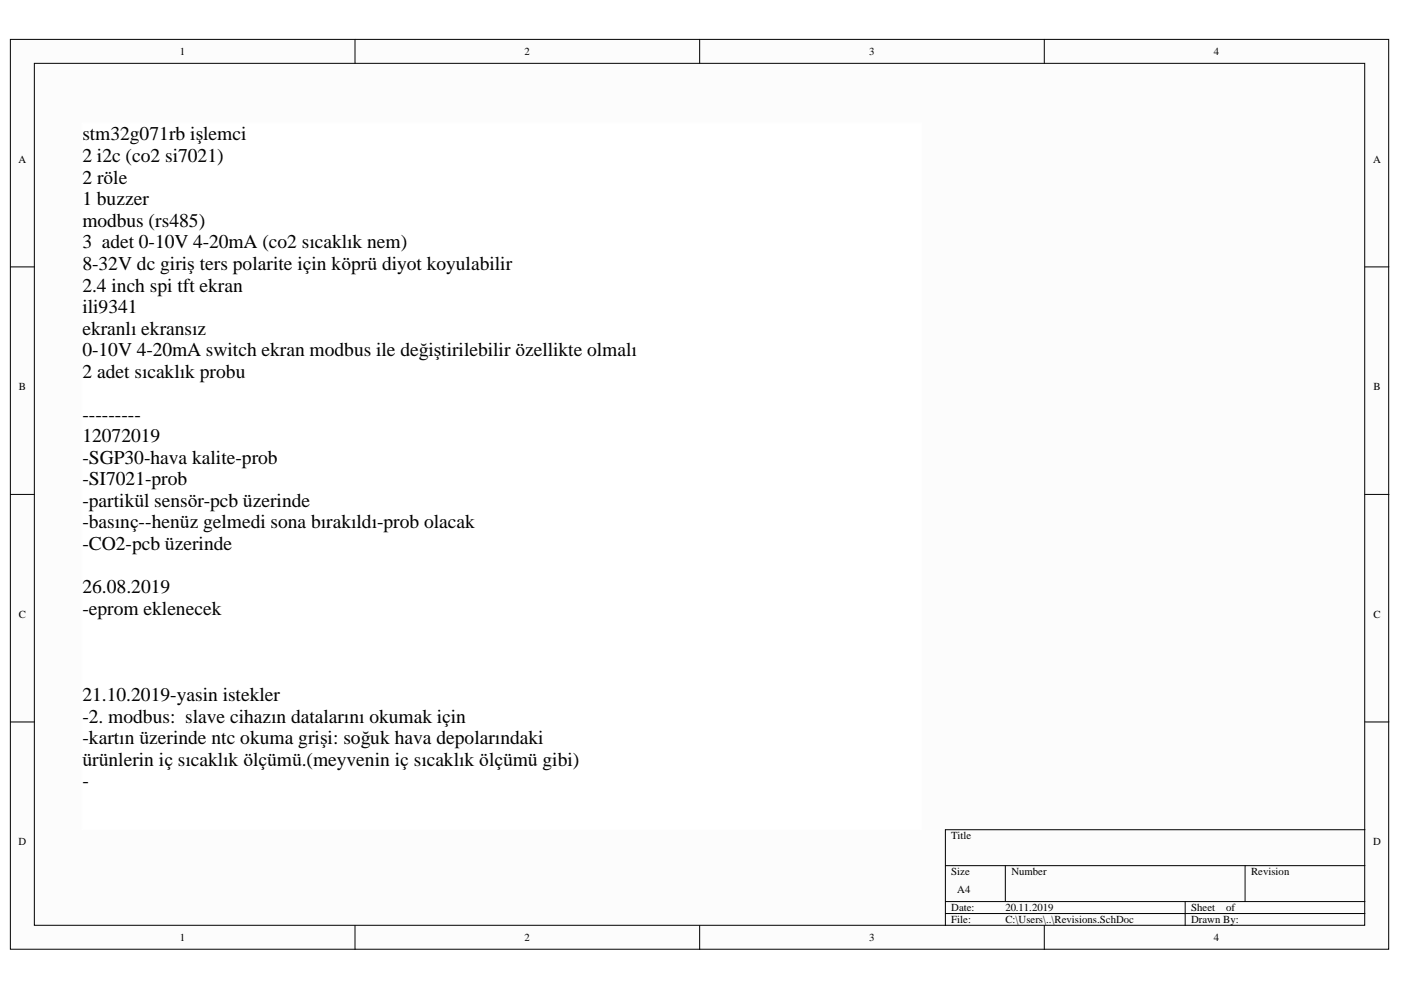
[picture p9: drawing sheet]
<svg xmlns="http://www.w3.org/2000/svg" width="297mm" height="210mm" viewBox="0 0 297 210" stroke-linecap="round" stroke-linejoin="round" font-family="sans-serif">
<defs><g id="words">
<g font-size="4.1">
<text x="17.5" y="29.8">stm32g071rb işlemci</text>
<text x="17.5" y="34.4">2 i2c (co2 si7021)</text>
<text x="17.5" y="39">2 röle</text>
<text x="17.5" y="43.5">1 buzzer</text>
<text x="17.5" y="48.1">modbus (rs485)</text>
<text x="17.5" y="52.6">3 adet 0-10V 4-20mA (co2 sıcaklık nem)</text>
<text x="17.5" y="57.2">8-32V dc giriş ters polarite için köprü diyot koyulabilir</text>
<text x="17.5" y="61.8">2.4 inch spi tft ekran</text>
<text x="17.5" y="66.4">ili9341</text>
<text x="17.5" y="70.9">ekranlı ekransız</text>
<text x="17.5" y="75.5">0-10V 4-20mA switch ekran modbus ile değiştirilebilir özellikte olmalı</text>
<text x="17.5" y="80.1">2 adet sıcaklık probu</text>
<text x="17.5" y="89.2">---------</text>
<text x="17.5" y="93.8">12072019</text>
<text x="17.5" y="98.4">-SGP30-hava kalite-prob</text>
<text x="17.5" y="102.9">-SI7021-prob</text>
<text x="17.5" y="107.5">-partikül sensör-pcb üzerinde</text>
<text x="17.5" y="112">-basınç--henüz gelmedi sona bırakıldı-prob olacak</text>
<text x="17.5" y="116.6">-CO2-pcb üzerinde</text>
<text x="17.5" y="125.8">26.08.2019</text>
<text x="17.5" y="130.3">-eprom eklenecek</text>
<text x="17.5" y="148.6">21.10.2019-yasin istekler</text>
<text x="17.5" y="153.2">-2. modbus: slave cihazın datalarını okumak için</text>
<text x="17.5" y="157.8">-kartın üzerinde ntc okuma grişi: soğuk hava depolarındaki</text>
<text x="17.5" y="162.3">ürünlerin iç sıcaklık ölçümü.(meyvenin iç sıcaklık ölçümü gibi)</text>
<text x="17.5" y="166.9">-</text>
</g>
<g font-size="2.3">
<text x="38.1" y="11.7">1</text>
<text x="111.2" y="11.7">2</text>
<text x="184.3" y="11.7">3</text>
<text x="257.4" y="11.7">4</text>
<text x="3.9" y="34.5">A</text>
<text x="291.1" y="34.5">A</text>
<text x="4" y="82.8">B</text>
<text x="291.2" y="82.8">B</text>
<text x="4" y="131">C</text>
<text x="291.2" y="131">C</text>
<text x="3.9" y="179.2">D</text>
<text x="201.7" y="177.9">Title</text>
<text x="291.1" y="179.2">D</text>
<text x="201.7" y="185.6">Size</text>
<text x="214.4" y="185.6">Number</text>
<text x="265.3" y="185.6">Revision</text>
<text x="203" y="189.4">A4</text>
<text x="201.7" y="193.2">Date:</text>
<text x="201.7" y="195.7">File:</text>
<text x="213.2" y="193.2">20.11.2019</text>
<text x="213.2" y="195.7">C:\Users\..\Revisions.SchDoc</text>
<text x="252.5" y="193.2">Sheet</text>
<text x="252.5" y="195.7">Drawn By:</text>
<text x="260" y="193.2">of</text>
<text x="38.1" y="199.5">1</text>
<text x="111.2" y="199.5">2</text>
<text x="184.3" y="199.5">3</text>
<text x="257.4" y="199.5">4</text>
</g>
</g></defs>
<g fill="#fffcf8" stroke="#000" stroke-width=".21">
<path d="M2.2 8.4h292.2v192.9h-292.2z"/>
<path d="M7.3 13.4h282v182.8h-282z"/>
</g>
<g fill="none" stroke="#000" stroke-width=".21">
<path d="M75.3 8.4v5M148.3 8.4v5M221.4 8.4v5M2.2 56.6h5.1M289.4 56.6h5.1M2.2 104.8h5.1M289.4 104.8h5.1M2.2 153.1h5.1M289.4 153.1h5.1M289.4 175.9h-89v20.3M75.3 196.2v5.1M148.3 196.2v5.1"/>
<path d="M200.4 183.5h89M200.4 191.2h89M200.4 193.7h89M213.1 183.5v7.7M221.4 196.2v5.1M251.3 191.2v5M264 183.5v7.7"/>
</g>
<path d="M17.4 26.1h177.9v149.8h-177.9z" fill="#fff" stroke="#fff" stroke-width=".21"/>
<use href="#words"/>
</svg>
